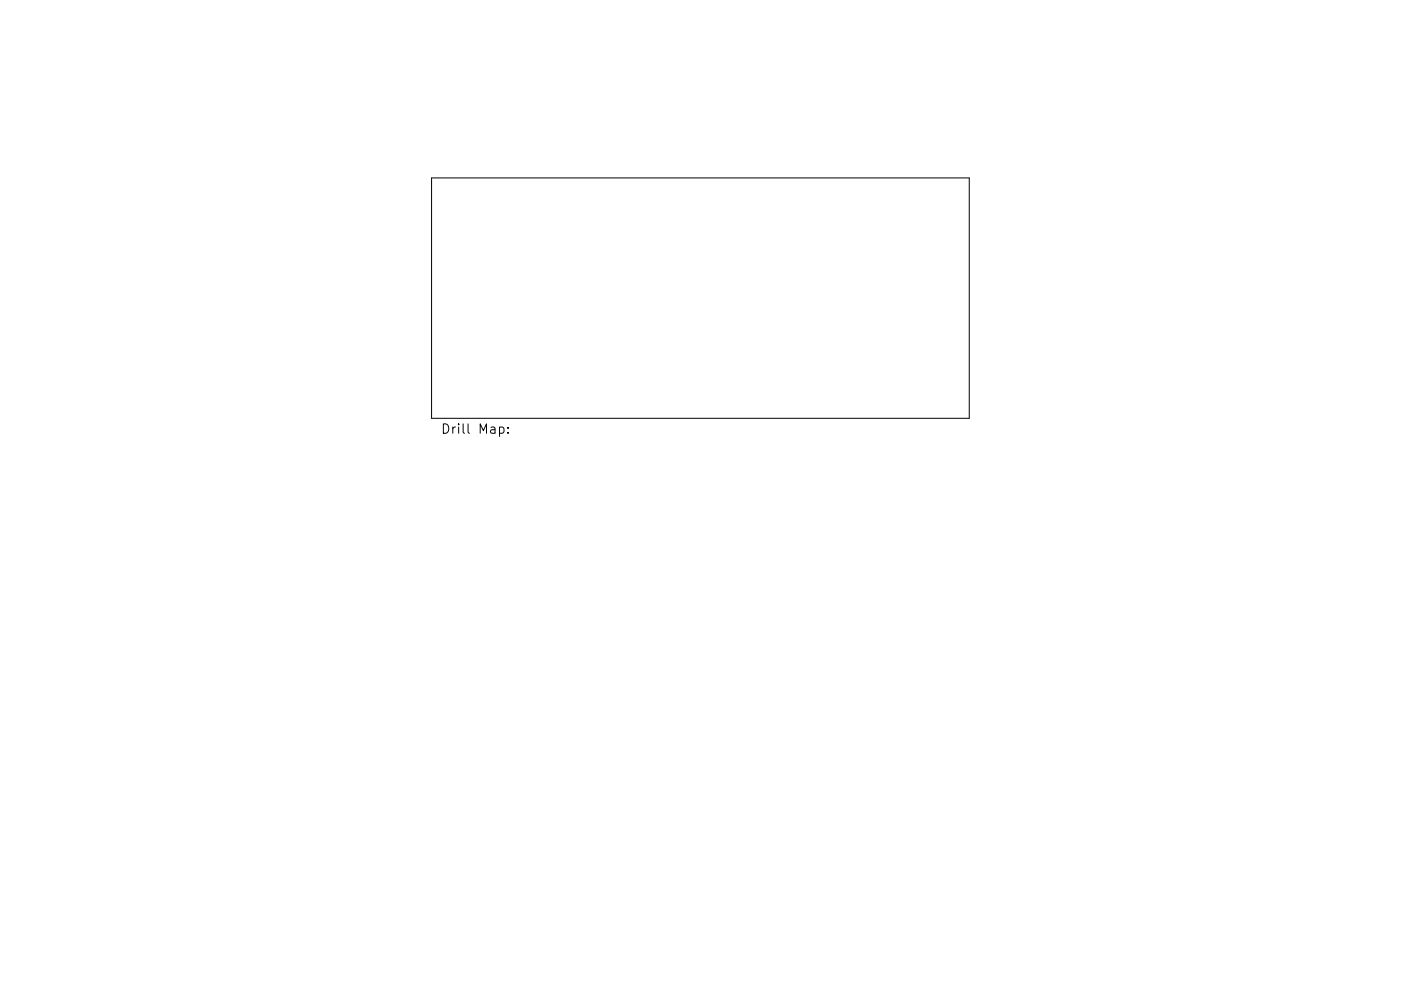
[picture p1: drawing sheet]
<svg xmlns="http://www.w3.org/2000/svg" width="297mm" height="210mm" viewBox="0 0 297 210" stroke-linecap="round" stroke-linejoin="round" font-family="sans-serif">
<defs><g id="words">
<text font-size="2.8" x="93.4" y="92">Drill Map:</text>
</g></defs>
<path d="M91.5 37.8h114v51h-114zM105.9 90.7l.6-.1 .4 .4v.5l-.2 .3h-.8M107.7 91.7v.2M107.7 90.7v.2" fill="none" stroke="#000" stroke-width=".21"/>
<use href="#words"/>
</svg>
